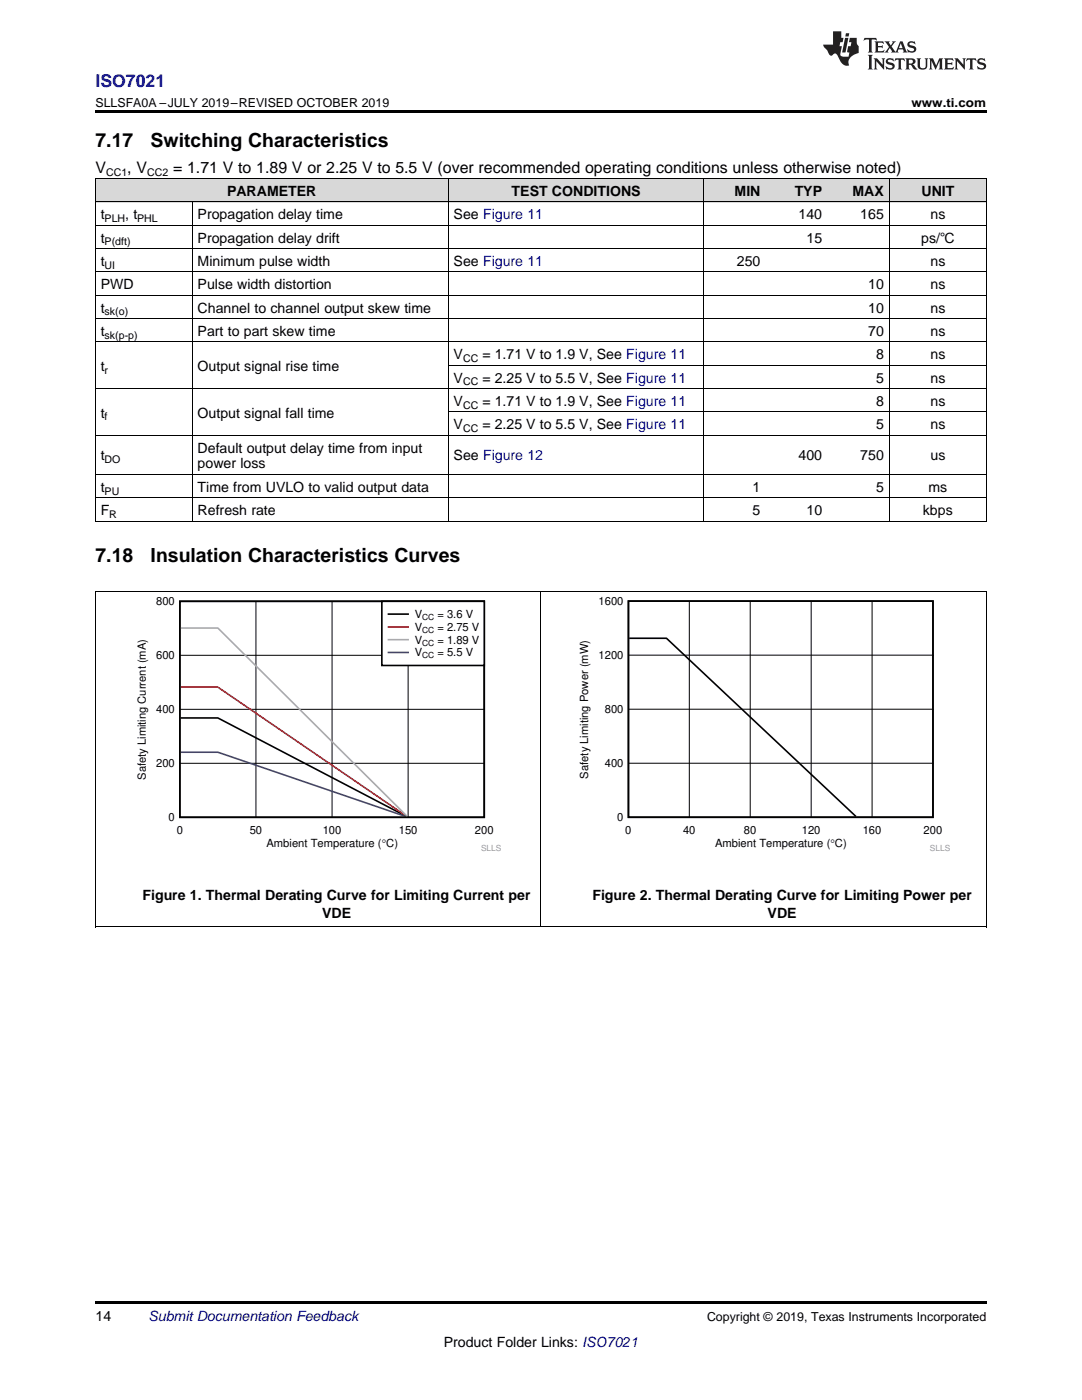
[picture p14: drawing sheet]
<svg xmlns="http://www.w3.org/2000/svg" width="216mm" height="279mm" viewBox="0 0 216 279" stroke-linecap="round" stroke-linejoin="round" font-family="sans-serif">
<defs><g id="words">
<g font-size="3.9">
<text x="19" y="29.3">7.17</text>
<text x="30.1" y="29.3">Switching Characteristics</text>
<text x="19" y="112.1">7.18</text>
<text x="30.1" y="112.1">Insulation Characteristics Curves</text>
</g>
<text font-size="3.5" fill="#00f" x="19" y="17.3">ISO7021</text>
<g font-size="3.2">
<text x="19" y="34.4">V</text>
<text x="25.4" y="34.4">, V</text>
<text x="34.5" y="34.4">= 1.71 V to 1.89 V or 2.25 V to 5.5 V (over recommended operating conditions unless otherwise noted)</text>
</g>
<g font-size="2.8">
<text x="45.3" y="39.1">PARAMETER</text>
<text x="102.1" y="39.1">TEST CONDITIONS</text>
<text x="146.6" y="39.1">MIN</text>
<text x="158.6" y="39.1">TYP</text>
<text x="170.1" y="39.1">MAX</text>
<text x="183.9" y="39.1">UNIT</text>
<text x="20.1" y="43.7">t</text>
<text x="25" y="43.7">, t</text>
<text x="39.4" y="43.7">Propagation delay time</text>
<text x="90.5" y="43.7">See Figure 11</text>
<text x="159.3" y="43.7">140</text>
<text x="171.7" y="43.7">165</text>
<text x="185.7" y="43.7">ns</text>
<text x="20.1" y="48.4">t</text>
<text x="20.1" y="53.1">t</text>
<text x="39.4" y="48.4">Propagation delay drift</text>
<text x="39.4" y="53.1">Minimum pulse width</text>
<text x="90.5" y="53.1">See Figure 11</text>
<text x="147" y="53.1">250</text>
<text x="160.9" y="48.4">15</text>
<text x="183.8" y="48.4">ps/℃</text>
<text x="185.7" y="53.1">ns</text>
<text x="20.1" y="57.7">PWD</text>
<text x="39.4" y="57.7">Pulse width distortion</text>
<text x="173.2" y="57.7">10</text>
<text x="185.7" y="57.7">ns</text>
<text x="20.1" y="62.4">t</text>
<text x="39.4" y="62.4">Channel to channel output skew time</text>
<text x="173.2" y="62.4">10</text>
<text x="185.7" y="62.4">ns</text>
<text x="20.1" y="67">t</text>
<text x="39.4" y="67">Part to part skew time</text>
<text x="90.5" y="71.7">V</text>
<text x="96.3" y="71.7">= 1.71 V to 1.9 V, See Figure 11</text>
<text x="173.2" y="67">70</text>
<text x="174.8" y="71.7">8</text>
<text x="185.7" y="67">ns</text>
<text x="185.7" y="71.7">ns</text>
<text x="20.1" y="74">t</text>
<text x="39.4" y="74">Output signal rise time</text>
<text x="90.5" y="76.3">V</text>
<text x="96.3" y="76.3">= 2.25 V to 5.5 V, See Figure 11</text>
<text x="174.8" y="76.3">5</text>
<text x="185.7" y="76.3">ns</text>
<text x="20.1" y="83.3">t</text>
<text x="39.4" y="83.3">Output signal fall time</text>
<text x="90.5" y="81">V</text>
<text x="96.3" y="81">= 1.71 V to 1.9 V, See Figure 11</text>
<text x="174.8" y="81">8</text>
<text x="185.7" y="81">ns</text>
<text x="90.5" y="85.7">V</text>
<text x="96.3" y="85.7">= 2.25 V to 5.5 V, See Figure 11</text>
<text x="174.8" y="85.7">5</text>
<text x="185.7" y="85.7">ns</text>
<text x="20.1" y="91.9">t</text>
<text x="39.4" y="90.3">Default output delay time from input</text>
<text x="39.4" y="93.5">power loss</text>
<text x="90.5" y="91.9">See Figure 12</text>
<text x="159.3" y="91.9">400</text>
<text x="171.7" y="91.9">750</text>
<text x="185.7" y="91.9">us</text>
<text x="20.1" y="98.1">t</text>
<text x="39.4" y="98.1">Time from UVLO to valid output data</text>
<text x="150.2" y="98.1">1</text>
<text x="174.8" y="98.1">5</text>
<text x="185.3" y="98.1">ms</text>
<text x="20.1" y="102.8">F</text>
<text x="39.4" y="102.8">Refresh rate</text>
<text x="150.2" y="102.8">5</text>
<text x="160.9" y="102.8">10</text>
<text x="184.1" y="102.8">kbps</text>
<text x="28.4" y="179.6">Figure 1. Thermal Derating Curve for Limiting Current per</text>
<text x="118.2" y="179.6">Figure 2. Thermal Derating Curve for Limiting Power per</text>
<text x="64.3" y="183.3">VDE</text>
<text x="153.2" y="183.3">VDE</text>
<text x="19" y="263.6">14</text>
<text x="88.5" y="268.9">Product Folder Links: ISO7021</text>
</g>
<text font-size="2.8" fill="#0000c8" x="29.6" y="263.6">Submit Documentation Feedback</text>
<g font-size="2.5">
<text x="19" y="21.4">SLLSFA0A –JULY 2019–REVISED OCTOBER 2019</text>
<text x="181.9" y="21.4">www.ti.com</text>
<text x="141.1" y="263.6">Copyright © 2019, Texas Instruments Incorporated</text>
</g>
<g font-size="2.2">
<text x="31.2" y="120.7">800</text>
<text x="82.8" y="123.4">V</text>
<text x="82.8" y="125.9">V</text>
<text x="87.3" y="123.4">= 3.6 V</text>
<text x="87.3" y="125.9">= 2.75 V</text>
<text x="119.4" y="120.7">1600</text>
<text x="31.2" y="131.5">600</text>
<text x="82.8" y="128.5">V</text>
<text x="82.8" y="131">V</text>
<text x="87.3" y="128.5">= 1.89 V</text>
<text x="87.3" y="131">= 5.5 V</text>
<text x="119.4" y="131.5">1200</text>
<text x="31.2" y="142.3">400</text>
<text x="120.7" y="142.3">800</text>
<text x="29.1" y="155.7" transform="rotate(-90 29.1 155.7)">Safety Limiting Current (mA)</text>
<text x="31.2" y="153.1">200</text>
<text x="117.4" y="155.4" transform="rotate(-90 117.4 155.4)">Safety Limiting Power (mW)</text>
<text x="120.7" y="153">400</text>
<text x="33.7" y="163.8">0</text>
<text x="35.3" y="166.4">0</text>
<text x="49.8" y="166.4">50</text>
<text x="64.4" y="166.4">100</text>
<text x="79.6" y="166.4">150</text>
<text x="94.8" y="166.4">200</text>
<text x="123.2" y="163.8">0</text>
<text x="124.8" y="166.4">0</text>
<text x="136.3" y="166.4">40</text>
<text x="148.5" y="166.4">80</text>
<text x="160" y="166.4">120</text>
<text x="172.1" y="166.4">160</text>
<text x="184.3" y="166.4">200</text>
<text x="53.2" y="169">Ambient Temperature (qC)</text>
<text x="142.7" y="169">Ambient Temperature (qC)</text>
</g>
<g font-size="2.1">
<text x="21.2" y="35.1">CC1</text>
<text x="29.4" y="35.1">CC2</text>
<text x="20.9" y="44.3">PLH</text>
<text x="27.4" y="44.3">PHL</text>
<text x="20.9" y="49">P(dft)</text>
<text x="20.9" y="53.6">UI</text>
<text x="20.9" y="62.9">sk(o)</text>
<text x="20.9" y="67.6">sk(p-p)</text>
<text x="20.9" y="74.6">r</text>
<text x="92.4" y="72.2">CC</text>
<text x="92.4" y="76.9">CC</text>
<text x="20.9" y="83.9">f</text>
<text x="92.4" y="81.6">CC</text>
<text x="92.4" y="86.2">CC</text>
<text x="20.9" y="92.5">DO</text>
<text x="20.9" y="98.7">PU</text>
<text x="21.8" y="103.4">R</text>
</g>
<g font-size="1.7">
<text x="84.2" y="123.7">CC</text>
<text x="84.2" y="126.3">CC</text>
<text x="84.2" y="128.8">CC</text>
<text x="84.2" y="131.4">CC</text>
</g>
<g font-size="1.7" fill="#999">
<text x="96" y="169.9">SLLS</text>
<text x="185.5" y="169.9">SLLS</text>
</g>
</g></defs>
<g fill="#d8d8d8">
<path d="M19 35.7h19.4v4.7h-19.4z"/>
<path d="M38.4 35.7h51.1v4.7h-51.1z"/>
<path d="M89.5 35.7h51v4.7h-51z"/>
<path d="M140.5 35.7h12.3v4.7h-12.3z"/>
<path d="M152.8 35.7h12.3v4.7h-12.3z"/>
<path d="M165.1 35.7h12.4v4.7h-12.4z"/>
<path d="M177.5 35.7h19.3v4.7h-19.3z"/>
</g>
<path d="M19 185h.2zM196.7 185h.1zM19 259.7h177.8v.5h-177.8z" fill="#000"/>
<path d="M19.1 118.1v66.9M107.9 118.1v66.9M196.8 118.1v66.9M35.9 130.8h60.7M51.1 120v43.1M66.3 120v43.1M81.4 120v43.1M35.9 152.3h60.7M35.9 141.6h60.7M19 185h177.8" fill="none" stroke="#000" stroke-width=".2"/>
<path d="M35.9 120h60.7v43.1h-60.7zM36 143.3h7.5l37.6 19.6" fill="none" stroke="#000" stroke-width=".32"/>
<path d="M36 137.1h7.5l37.7 25.8" fill="none" stroke="#f00" stroke-width=".32"/>
<path d="M36 125.3h7.5l37.8 37.6" fill="none" stroke="#aaa" stroke-width=".32"/>
<path d="M36 150.1h7.5l37.5 12.8" fill="none" stroke="#295c75" stroke-width=".32"/>
<path d="M76.2 120h20.4v12.8h-20.4z" fill-rule="evenodd" fill="#fff"/>
<path d="M125.4 120h60.8v43.1h-60.8zM76.2 120h20.4v12.8h-20.4zM77.5 122.6h3.9M125.5 127.4h7.5l37.8 35.5" fill="none" stroke="#000" stroke-width=".32"/>
<path d="M77.5 125.1h3.9" fill="none" stroke="#f00" stroke-width=".32"/>
<path d="M77.5 127.7h3.9" fill="none" stroke="#aaa" stroke-width=".32"/>
<path d="M77.5 130.2h3.9" fill="none" stroke="#295c75" stroke-width=".32"/>
<g fill="none" stroke="#000" stroke-width=".2">
<path d="M19 35.6h177.8M19.1 35.7v68.4M89.4 35.7v68.4M140.5 35.7v68.4M177.4 35.7v68.4M196.8 35.7v68.4M19 58.9h177.8M19 54.3h177.8M19 49.6h177.8M19 45h177.8M19 40.3h177.8M38.3 40.3v63.8"/>
<path d="M19 77.6h177.8M19 68.2h177.8M19 63.6h177.8M89.5 72.9h107.3M19 99.4h177.8M19 94.7h177.8M19 86.9h177.8M89.5 82.2h107.3M19 118.1h177.8M19 104h177.8M137.5 120v43.1M149.7 120v43.1"/>
<path d="M161.9 120v43.1M174 120v43.1M125.4 130.7h60.8M125.4 152.3h60.8M125.4 141.5h60.8"/>
</g>
<path d="M19 22h177.8v.5h-177.8zM19 104l.2 .1zM89.4 104l.1 .1zM140.4 104l.1 .1zM152.7 104l.1 .1zM165 104l.1 .1zM177.4 104l.1 .1zM196.7 104l.1 .1z" fill="#000"/>
<g fill="#231f20">
<path d="M172.5 7.6l-.1 .5 .4-.2h.6v.1v2.1l-.2 .4h.9l-.2-.4v-2.1l.1-.1h.5l.5 .2-.2-.5zM174.5 8.3l.2 .3v1.5l-.2 .4h1.8l.2-.6a1.04 1.04 0 0 1-1.3 .2v-.7h.6l.3 .2v-.6l-.3 .2h-.6v-.6l.8-.1 .4 .3-.2-.5zM176.5 8.3l.9 1.1-.9 1.1h.8l-.2-.2 .4-.7 .5 .7-.2 .2h1.5l-.2-.2 .2-.4h.9l.1 .4-.2 .2h1l-.3-.3-.7-1.9h-.5l-.9 2-.8-1 .9-1h-.8l.1 .3-.4 .5-.3-.6 .1-.2zM179.7 8.6l.4 1h-.7zM181.3 8.4a.63 .63 0 0 0-.2 .7 .63 .63 0 0 0 .6 .4l.6 .2 .1 .2a.75 .75 0 0 1-.7 .4 .75 .75 0 0 1-.6-.5l.1 .7 .1-.1a1.11 1.11 0 0 0 1.5-.6 1.13 1.13 0 0 0-1.2-.8l-.1-.4a1.04 1.04 0 0 1 1.2 .2l-.2-.5-.2 .1-.4-.2zM173.2 10.9l.2 .4v2.2l-.2 .4h1l-.3-.4v-2.2l.3-.4zM174.3 11.6l.3 .4v1.5l-.3 .4h.8l-.2-.4v-1.3l1.5 1.7v-1.9l.2-.4h-.7l.2 .4v.9l-1.1-1.3zM177 11.8a.62 .62 0 0 0-.2 .7 .62 .62 0 0 0 .6 .4l.6 .1 .1 .3a.76 .76 0 0 1-.7 .3 .76 .76 0 0 1-.7-.4l.2 .7 .1-.1a1.11 1.11 0 0 0 1.5-.6 1.13 1.13 0 0 0-1.2-.8l-.1-.4a1.04 1.04 0 0 1 1.2 .2l-.2-.6-.2 .1-.5-.1zM178.7 11.6l-.2 .6a.61 .61 0 0 1 .8-.3v1.6l-.2 .4h.9l-.2-.4v-1.6a.63 .63 0 0 1 .7 .3l-.1-.6zM180.6 11.6l.3 .4v1.5l-.3 .4h1l-.2-.2-.1-.8 .6 .2a.76 .76 0 0 0 1.2 .7l-1-1a.58 .58 0 0 0 .6-.5 .58 .58 0 0 0-.5-.6zM181.4 11.9h.1a.45 .45 0 0 1 .5 .1 .45 .45 0 0 1 .1 .5l-.8 .2zM182.9 11.6l.2 .2a2.17 2.17 0 0 0 .3 1.9 .99 .99 0 0 0 1.6-.6v-1.1l.2-.4h-.7l.2 .2a1.92 1.92 0 0 1-.2 1.8 .6 .6 0 0 1-.9-.5v-1.1l.2-.4zM185.4 11.6l.2 .4v1.5l-.2 .4h.7l-.2-.4v-1.4l.8 1.8 .8-1.8v1.4l-.2 .4h.9l-.2-.4v-1.5l.2-.4h-.8l-.6 1.5-.6-1.5zM188.4 11.6l.2 .4v1.5l-.2 .4h1.8l.1-.6a1.04 1.04 0 0 1-1.2 .1v-.6h.5l.4 .2v-.6l-.4 .2h-.5v-.7h.8l.3 .3-.1-.6zM190.5 11.6l.2 .4v1.5l-.2 .4h.7l-.2-.4v-1.3l1.5 1.7v-1.9l.2-.4h-.7l.2 .4v.9l-1.1-1.3zM192.9 11.6l-.1 .6a.61 .61 0 0 1 .7-.3l.1 1.6-.3 .4h1l-.3-.4 .1-1.6a.63 .63 0 0 1 .7 .3l-.1-.6zM195.2 11.8a.62 .62 0 0 0-.2 .7 .62 .62 0 0 0 .6 .4l.6 .1 .1 .3a.76 .76 0 0 1-.7 .3 .76 .76 0 0 1-.6-.4l.1 .7 .1-.1a1.11 1.11 0 0 0 1.6-.6 1.13 1.13 0 0 0-1.3-.8l-.1-.4a1.04 1.04 0 0 1 1.2 .2l-.1-.6-.2 .1-.5-.1z"/>
<path d="M166.2 6.3v2.6h-1.9v.4l.8 .9a.91 .91 0 0 0 1 .8 .56 .56 0 0 1 .5-.3 .56 .56 0 0 1 .5 .3l.4 .8a1.53 1.53 0 0 0 1.9 1.2 1.54 1.54 0 0 1 1-2.1l.9-.3v-1.4a1.52 1.52 0 0 1-.4-1.6h-1.3l-.2 .8h.5l-.2 .8h-.5l-.1 1v.2l.4 .1-.2 .8a1.93 1.93 0 0 1-1.6-.3l.3-1.8h-.5l.2-.8h.4l.2-.8h-.4v-1.3zM168.6 7.6l-.6 2.9h.7l.6-2.9zM168.8 6.6l-.1 .7h.6l.2-.7z"/>
</g>
<use href="#words"/>
</svg>
